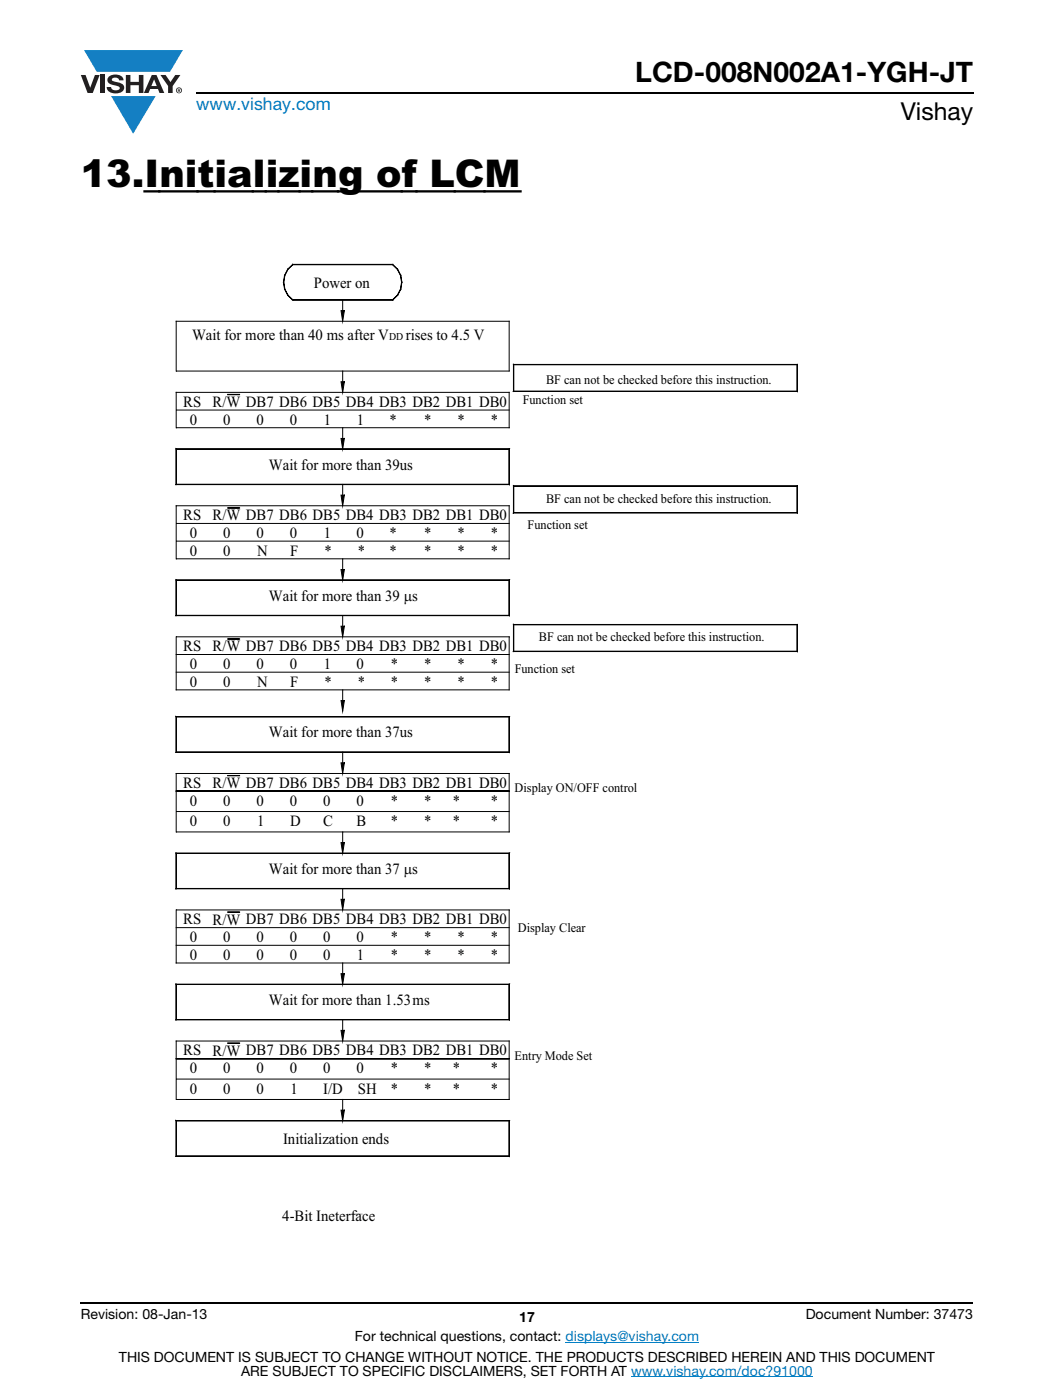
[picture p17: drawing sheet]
<svg xmlns="http://www.w3.org/2000/svg" width="210mm" height="279mm" viewBox="0 0 210 279" stroke-linecap="round" stroke-linejoin="round" font-family="sans-serif">
<defs><g id="words">
<text font-size="7.6" x="16.1" y="37.2">13.Initializing of LCM</text>
<text font-size="5.6" x="126.7" y="16.4">LCD-008N002A1-YGH-JT</text>
<text font-size="4.9" x="179.7" y="24">Vishay</text>
<text font-size="3.5" fill="#007ec4" x="39.1" y="21.9">www.vishay.com</text>
<g font-size="3.1">
<text x="62.6" y="57.4">Power on</text>
<text x="38.3" y="67.9">Wait for more than 40 ms after V</text>
<text x="80.9" y="67.9">rises to 4.5 V</text>
<text x="36.6" y="81.1">RS</text>
<text x="42.4" y="81.2">R/W DB7 DB6 DB5 DB4 DB3 DB2 DB1 DB0</text>
<text x="37.9" y="84.7">0</text>
<text x="44.5" y="84.7">0</text>
<text x="51.2" y="84.7">0</text>
<text x="57.8" y="84.7">0</text>
<text x="64.6" y="84.7">1</text>
<text x="71.2" y="84.7">1</text>
<text x="77.7" y="84.7">*</text>
<text x="84.6" y="84.7">*</text>
<text x="91.3" y="84.7">*</text>
<text x="97.9" y="84.7">*</text>
<text x="53.7" y="93.7">Wait for more than 39us</text>
<text x="36.6" y="103.8">RS</text>
<text x="37.9" y="107.4">0</text>
<text x="42.4" y="103.8">R/W DB7 DB6 DB5 DB4 DB3 DB2 DB1 DB0</text>
<text x="44.5" y="107.4">0</text>
<text x="51.2" y="107.4">0</text>
<text x="57.8" y="107.4">0</text>
<text x="64.6" y="107.4">1</text>
<text x="71.1" y="107.4">0</text>
<text x="77.7" y="107.4">*</text>
<text x="84.6" y="107.4">*</text>
<text x="91.3" y="107.4">*</text>
<text x="97.9" y="107.4">*</text>
<text x="37.9" y="110.9">0</text>
<text x="44.5" y="110.9">0</text>
<text x="51.3" y="110.9">N</text>
<text x="57.9" y="110.9">F</text>
<text x="64.7" y="110.9">*</text>
<text x="71.3" y="110.9">*</text>
<text x="77.7" y="110.9">*</text>
<text x="84.6" y="110.9">*</text>
<text x="91.3" y="110.9">*</text>
<text x="97.9" y="110.9">*</text>
<text x="53.7" y="119.9">Wait for more than 39 µs</text>
<text x="36.6" y="129.9">RS</text>
<text x="42.4" y="130">R/W DB7 DB6 DB5 DB4 DB3 DB2 DB1 DB0</text>
<text x="37.9" y="137.1">0</text>
<text x="37.9" y="133.5">0</text>
<text x="44.5" y="133.5">0</text>
<text x="44.5" y="137.1">0</text>
<text x="51.2" y="133.5">0</text>
<text x="51.3" y="137.1">N</text>
<text x="57.8" y="133.5">0</text>
<text x="57.9" y="137.1">F</text>
<text x="64.6" y="133.5">1</text>
<text x="64.7" y="137">*</text>
<text x="71.1" y="133.5">0</text>
<text x="71.4" y="137">*</text>
<text x="78" y="133.5">*</text>
<text x="78" y="137">*</text>
<text x="84.6" y="137.1">*</text>
<text x="84.6" y="133.5">*</text>
<text x="91.3" y="137.1">*</text>
<text x="91.3" y="133.5">*</text>
<text x="97.9" y="137.1">*</text>
<text x="97.9" y="133.5">*</text>
<text x="53.7" y="147.2">Wait for more than 37us</text>
<text x="36.6" y="157.2">RS</text>
<text x="37.9" y="160.8">0</text>
<text x="42.4" y="157.3">R/W DB7 DB6 DB5 DB4 DB3 DB2 DB1 DB0</text>
<text x="44.5" y="160.8">0</text>
<text x="51.2" y="160.8">0</text>
<text x="57.8" y="160.8">0</text>
<text x="64.4" y="160.8">0</text>
<text x="71.1" y="160.8">0</text>
<text x="78" y="160.8">*</text>
<text x="84.6" y="160.8">*</text>
<text x="90.3" y="160.8">*</text>
<text x="97.9" y="160.8">*</text>
<text x="37.9" y="164.9">0</text>
<text x="44.5" y="164.9">0</text>
<text x="51.3" y="164.9">1</text>
<text x="57.9" y="164.9">D</text>
<text x="64.4" y="164.9">C</text>
<text x="71.1" y="164.9">B</text>
<text x="78" y="164.9">*</text>
<text x="84.6" y="164.9">*</text>
<text x="90.3" y="164.9">*</text>
<text x="97.9" y="164.9">*</text>
<text x="53.7" y="174.4">Wait for more than 37 µs</text>
<text x="36.6" y="184.5">RS</text>
<text x="42.4" y="184.5">R/W DB7 DB6 DB5 DB4 DB3 DB2 DB1 DB0</text>
<text x="37.9" y="191.6">0</text>
<text x="37.9" y="188">0</text>
<text x="44.5" y="191.6">0</text>
<text x="44.5" y="188">0</text>
<text x="51.2" y="191.6">0</text>
<text x="51.2" y="188">0</text>
<text x="57.8" y="191.6">0</text>
<text x="57.8" y="188">0</text>
<text x="64.4" y="191.6">0</text>
<text x="64.4" y="188">0</text>
<text x="71.1" y="188.1">0</text>
<text x="71.2" y="191.6">1</text>
<text x="78" y="191.6">*</text>
<text x="78" y="188">*</text>
<text x="84.6" y="191.6">*</text>
<text x="84.6" y="188">*</text>
<text x="91.3" y="191.6">*</text>
<text x="91.3" y="188">*</text>
<text x="97.9" y="188">*</text>
<text x="97.9" y="191.6">*</text>
<text x="53.7" y="200.6">Wait for more than 1.53ms</text>
<text x="36.6" y="210.6">RS</text>
<text x="37.9" y="214.2">0</text>
<text x="42.4" y="210.7">R/W DB7 DB6 DB5 DB4 DB3 DB2 DB1 DB0</text>
<text x="44.5" y="214.2">0</text>
<text x="51.2" y="214.2">0</text>
<text x="57.8" y="214.2">0</text>
<text x="64.4" y="214.2">0</text>
<text x="71.1" y="214.2">0</text>
<text x="78" y="214.2">*</text>
<text x="84.6" y="214.2">*</text>
<text x="90.3" y="214.2">*</text>
<text x="97.9" y="214.2">*</text>
<text x="37.9" y="218.3">0</text>
<text x="44.5" y="218.3">0</text>
<text x="51.2" y="218.3">0</text>
<text x="57.9" y="218.3">1</text>
<text x="64.5" y="218.3">I/D</text>
<text x="71.4" y="218.3">SH</text>
<text x="78" y="218.3">*</text>
<text x="84.6" y="218.3">*</text>
<text x="90.3" y="218.3">*</text>
<text x="97.9" y="218.3">*</text>
<text x="56.5" y="228.2">Initialization ends</text>
<text x="56.3" y="243.7">4-Bit Ineterface</text>
</g>
<g font-size="2.8">
<text x="16.1" y="263.3">Revision: 08-Jan-13</text>
<text x="103.6" y="263.8">17</text>
<text x="160.7" y="263.3">Document Number: 37473</text>
<text x="70.8" y="267.7">For technical questions, contact: displays@vishay.com</text>
<text x="23.7" y="271.7">THIS DOCUMENT IS SUBJECT TO CHANGE WITHOUT NOTICE. THE PRODUCTS DESCRIBED HEREIN AND THIS DOCUMENT</text>
<text x="48.1" y="274.6">ARE SUBJECT TO SPECIFIC DISCLAIMERS, SET FORTH AT www.vishay.com/doc?91000</text>
</g>
<g font-size="2.6">
<text x="108.9" y="76.6">BF can not be checked before this instruction.</text>
<text x="104.3" y="80.7">Function set</text>
<text x="108.9" y="100.4">BF can not be checked before this instruction.</text>
<text x="105.3" y="105.5">Function set</text>
<text x="107.5" y="127.9">BF can not be checked before this instruction.</text>
<text x="102.7" y="134.3">Function set</text>
<text x="102.7" y="158.1">Display ON/OFF control</text>
<text x="103.3" y="186">Display Clear</text>
<text x="102.7" y="211.5">Entry Mode Set</text>
</g>
<text font-size="2.1" x="77.6" y="67.9">DD</text>
</g></defs>
<g fill="#147fc3">
<path d="M16.8 10h19.7l-2.6 4.3h-1.1h-13.5z"/>
<path d="M22.2 19.2h8.9l-4.5 7.5z"/>
</g>
<g fill="#231f20">
<path d="M16.1 15h1l.9 2.5 .9-2.5h1l-1.4 3.6h-1z"/>
<path d="M20 15h.9v3.6h-.9z"/>
<path d="M21.8 15.3a2.1 2.1 0 0 1 2.7 .3l.1 .4h-.8a.79 .79 0 0 0-.7-.5 .79 .79 0 0 0-.8 .4l.2 .3 1 .2a1.08 1.08 0 0 1 1.3 1 1.08 1.08 0 0 1-1.1 1.2 1.73 1.73 0 0 1-2.4-1.2h.9a.96 .96 0 0 0 .8 .6 .96 .96 0 0 0 .9-.4 1.31 1.31 0 0 0-1.2-.6 1.03 1.03 0 0 1-1.1-.6 1.03 1.03 0 0 1 .2-1.1z"/>
<path d="M25.1 15h.9v1.3h1.7v-1.3h.9v3.6h-.9v-1.6h-1.7v1.6h-.9z"/>
<path d="M32 15h1l1 1.4 1-1.4h1l-1.6 2.2v1.4h-.9v-1.4z"/>
<path d="M30.7 15.9l.6 1.3h-1.1zM30.3 15l-1.6 3.6h.9l.4-.8h1.5l.3 .8h1l-1.6-3.6z"/>
<path d="M35.3 18a.46 .46 0 0 1 .9 0 .46 .46 0 0 1-.9 0zM35.1 18a.6 .6 0 0 0 1.2 0 .6 .6 0 0 0-1.2 0z"/>
<path d="M35.6 17.8h.2v.2h-.2zM35.5 17.7v.7h.1v-.3l.4 .3-.2-.3 .2-.2-.1-.2z"/>
</g>
<path d="M39.1 18.6h155M16.1 260h178" fill="none" stroke="#000" stroke-width=".36"/>
<path d="M112.8 267.9h26.7M125.9 274.8h36.3" fill="none" stroke="#007ec4" stroke-width=".2"/>
<path d="M16.1 30.7h143v214h-143z" fill="#fff"/>
<g fill="none" stroke="#000" stroke-width=".2">
<path d="M56.5 56.3l.3 1.4zM56.8 54.9l-.3 1.4zM56.8 57.7l.6 1.2zM57.4 53.7l1-.9zM57.4 53.7l-.6 1.2zM57.4 58.9l1 1zM58.4 52.8h19.9zM58.4 59.8l19.9 .1zM68.4 59.9v2.1M78.3 59.8l1-.9zM78.3 52.8l1 .9zM79.3 53.8l.7 1.1z"/>
<path d="M79.9 55l.3 1.3zM79.9 57.7l-.6 1.2zM80.1 56.3l-.1 1.4zM35.1 78.3h66.5v7.1h-66.4zM35.1 64.1h66.5v10h-66.4zM45.4 78.7l2.4 .1zM68 76.2h.7l-.3 2.1zM68 62h.7l-.3 2.1zM68.4 74v2.2M102.4 72.7v5.4zM102.4 72.7h56.7zM102.5 78.1h56.6z"/>
<path d="M159 72.8l.1 5.3zM35.1 89.6v7.1zM35.1 89.6h66.5zM35.2 81.8h66.4M35.2 96.6l66.4 .1h-66.5zM68 98.8h.7l-.3 2.1zM68 87.5h.7l-.3 2.1zM68.4 96.7v2.1M68.4 85.4v2.1M101.6 89.6v7.1zM102.4 97h56.7zM102.4 97v5.4z"/>
<path d="M159.1 97v5.4zM35.1 115.7v7.2zM35.1 115.7h66.5zM35.1 100.9h66.5v10.6h-66.4zM35.2 104.5h66.4M35.2 108h66.4M45.4 101.3l2.4 .1zM68 113.7h.7l-.3 2.1zM68.4 111.5v2.2M101.5 115.8l.1 7.1zM102.5 102.3l56.6 .1zM35.1 122.9h66.5z"/>
<path d="M35.2 127.1h66.4v10.6h-66.5zM35.2 130.6h66.4M35.2 134.1h66.4M45.4 127.5l2.4 .1zM68 139.8h.7l-.3 2.1zM68 125h.7l-.3 2.1zM68.4 137.7v2.1M68.4 122.8v2.2M102.4 124.6h56.7zM102.4 124.6v5.4zM102.5 130h56.6zM159.1 124.6v5.4z"/>
<path d="M35.1 143v7.1zM35.1 143h66.5zM35.1 154.4h66.5v11.6h-66.4zM35.1 157.9h66.5zM35.2 150.1h66.4h-66.5zM45.4 154.8h2.4zM68 152.2h.7l-.3 2.2zM68.4 150.1v2.1M101.6 143v7.1zM35.1 177.4h66.5zM35.1 170.3v7.1zM35.1 170.3h66.5z"/>
<path d="M35.2 162h66.4M68 179.5h.7l-.3 2.1zM68 168.2h.7l-.3 2.1zM68.4 166v2.2M68.4 177.3v2.2M101.5 170.3l.1 7.1zM35.1 196.4v7.1zM35.1 196.4h66.5zM35.1 181.6h66.5v10.6h-66.5zM35.1 188.7h66.5M35.1 185.1h66.5M45.4 182l2.4 .1z"/>
<path d="M68 194.3h.7l-.3 2.1zM68.4 192.2v2.1M101.6 196.4v7.1zM35.1 207.8h66.5v11.6h-66.4zM35.2 211.3h66.4zM35.2 215.4h66.4M35.2 203.5h66.4h-66.5zM45.4 208.2h2.4zM68 205.6h.7l-.3 2.2zM68.4 219.4v2.2M68.4 203.5v2.1M35.1 223.6v7.2z"/>
<path d="M35.1 223.6h66.5zM35.2 230.7l66.4 .1h-66.5zM68 221.6h.7l-.3 2.1zM101.6 223.6v7.2zM70 242.3h2.3"/>
</g>
<g fill="#000">
<path d="M68 76.2h.7l-.3 2.1zM68 62h.7l-.3 2.1zM68 98.8h.7l-.3 2.1zM68 87.5h.7l-.3 2.1zM68 113.7h.7l-.3 2.1zM68 139.8h.7l-.3 2.1zM68 125h.7l-.3 2.1zM68 152.2h.7l-.3 2.2zM68 179.5h.7l-.3 2.1zM68 168.2h.7l-.3 2.1zM68 194.3h.7l-.3 2.1zM68 205.6h.7l-.3 2.2z"/>
<path d="M68 221.6h.7l-.3 2.1z"/>
</g>
<g fill="none" stroke="#000" stroke-width=".46">
<path d="M28.8 38.2h3zM31.8 38.2h7.6zM39.4 38.2h3.4zM42.8 38.2h7.6zM50.4 38.2h2.6zM53 38.2h2.5zM55.5 38.2h4.3zM59.8 38.2h2.5zM62.3 38.2h5.1zM67.4 38.2h12.7zM80.1 38.2h3zM83.1 38.2h7.6z"/>
<path d="M90.7 38.2h5.9zM96.6 38.2h7.2z"/>
</g>
<use href="#words"/>
</svg>
